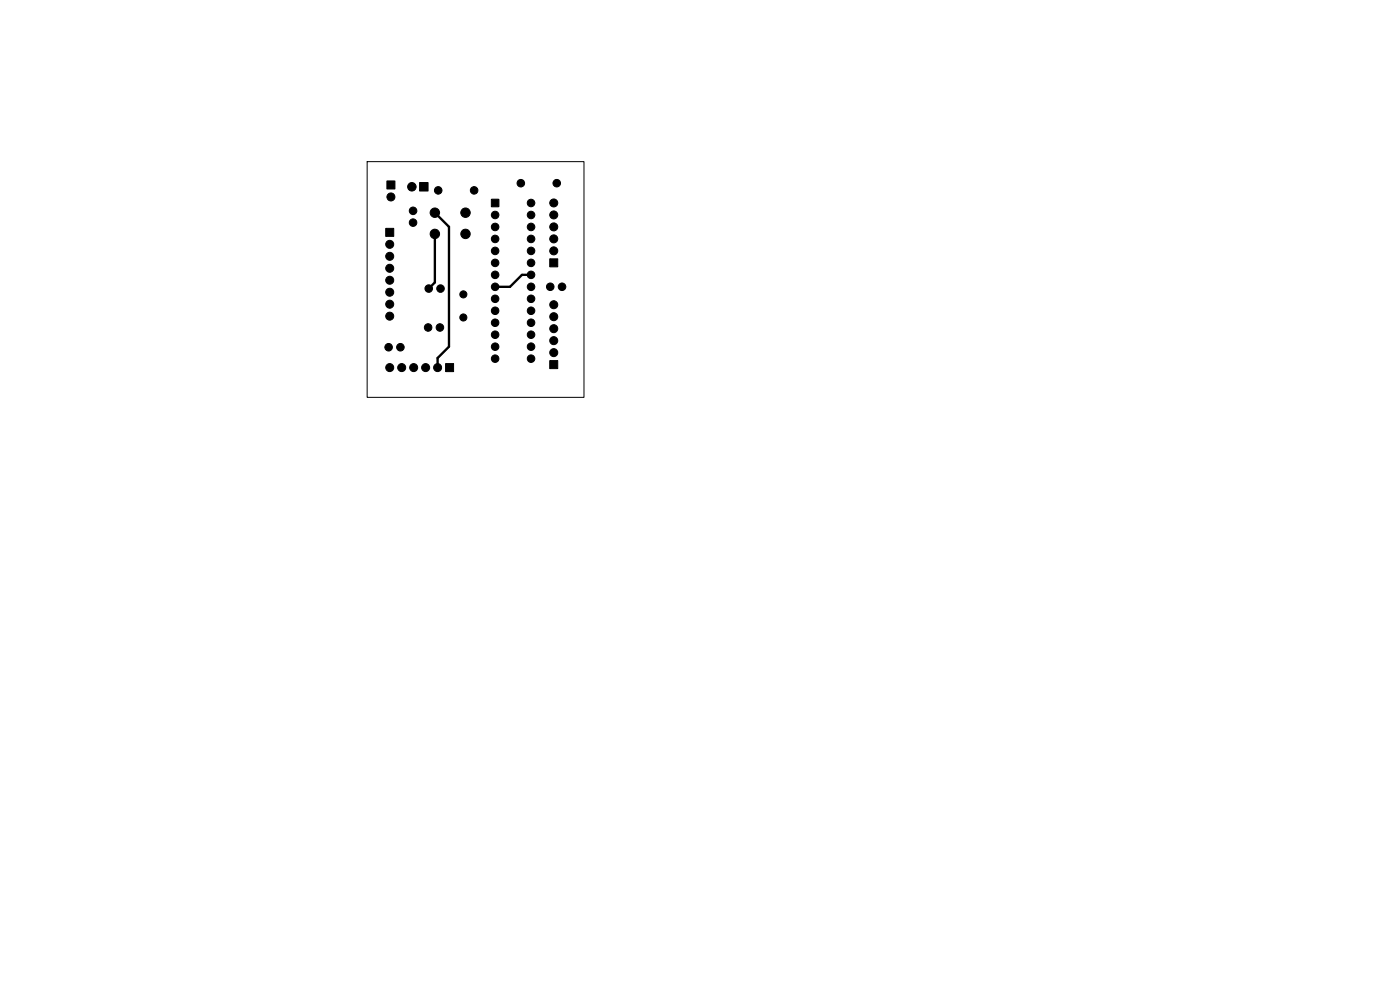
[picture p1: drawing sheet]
<svg xmlns="http://www.w3.org/2000/svg" width="297mm" height="210mm" viewBox="0 0 297 210" stroke-linecap="round" stroke-linejoin="round" font-family="sans-serif">
<g fill="#000" stroke="#000" stroke-width=".21">
<path d="M89 38.7h1.8v1.8h-1.8zM81.8 48.4h1.7v1.7h-1.7zM82.1 38.4h1.7v1.7h-1.7zM104.2 42.3h1.6v1.6h-1.6zM116.6 54.9h1.7v1.7h-1.7zM94.5 77.1h1.7v1.7h-1.7zM116.6 76.5h1.7v1.7h-1.7z"/>
<circle cx="87.4" cy="39.6" r=".9"/>
<circle cx="110.5" cy="38.9" r=".8"/>
<circle cx="118.1" cy="38.9" r=".8"/>
<circle cx="82.7" cy="59.5" r=".85"/>
<circle cx="82.7" cy="51.8" r=".85"/>
<circle cx="82.7" cy="54.4" r=".85"/>
<circle cx="82.7" cy="56.9" r=".85"/>
<circle cx="82.9" cy="41.8" r=".85"/>
<circle cx="87.6" cy="47.2" r=".8"/>
<circle cx="87.6" cy="44.7" r=".8"/>
<circle cx="92.3" cy="45.1" r="1"/>
<circle cx="92.3" cy="49.6" r="1"/>
<circle cx="93" cy="40.4" r=".8"/>
<circle cx="98.8" cy="45.1" r="1"/>
<circle cx="98.8" cy="49.6" r="1"/>
<circle cx="100.6" cy="40.4" r=".8"/>
<circle cx="105" cy="53.2" r=".8"/>
<circle cx="105" cy="50.7" r=".8"/>
<circle cx="105" cy="48.1" r=".8"/>
<circle cx="105" cy="58.3" r=".8"/>
<circle cx="105" cy="45.6" r=".8"/>
<circle cx="105" cy="55.8" r=".8"/>
<circle cx="112.7" cy="50.7" r=".8"/>
<circle cx="112.7" cy="48.1" r=".8"/>
<circle cx="112.7" cy="58.3" r=".8"/>
<circle cx="112.7" cy="55.8" r=".8"/>
<circle cx="112.7" cy="45.6" r=".8"/>
<circle cx="112.7" cy="53.2" r=".8"/>
<circle cx="112.7" cy="43.1" r=".8"/>
<circle cx="117.5" cy="48.1" r=".85"/>
<circle cx="117.5" cy="50.7" r=".85"/>
<circle cx="117.5" cy="53.2" r=".85"/>
<circle cx="117.5" cy="45.6" r=".85"/>
<circle cx="117.5" cy="43.1" r=".85"/>
<circle cx="82.4" cy="73.7" r=".8"/>
<circle cx="82.7" cy="78" r=".85"/>
<circle cx="82.7" cy="67.1" r=".85"/>
<circle cx="82.7" cy="64.5" r=".85"/>
<circle cx="82.7" cy="62" r=".85"/>
<circle cx="84.9" cy="73.7" r=".8"/>
<circle cx="85.2" cy="78" r=".85"/>
<circle cx="87.8" cy="78" r=".85"/>
<circle cx="90.3" cy="78" r=".85"/>
<circle cx="90.8" cy="69.5" r=".8"/>
<circle cx="91" cy="61.2" r=".8"/>
<circle cx="92.8" cy="78" r=".85"/>
<circle cx="93.3" cy="69.5" r=".8"/>
<circle cx="93.5" cy="61.2" r=".8"/>
<circle cx="98.3" cy="62.4" r=".75"/>
<circle cx="98.3" cy="67.3" r=".75"/>
<circle cx="105" cy="76.1" r=".8"/>
<circle cx="105" cy="73.5" r=".8"/>
<circle cx="105" cy="71" r=".8"/>
<circle cx="105" cy="68.5" r=".8"/>
<circle cx="105" cy="60.8" r=".8"/>
<circle cx="105" cy="65.9" r=".8"/>
<circle cx="105" cy="63.4" r=".8"/>
<circle cx="112.7" cy="73.5" r=".8"/>
<circle cx="112.7" cy="71" r=".8"/>
<circle cx="112.7" cy="60.8" r=".8"/>
<circle cx="112.7" cy="65.9" r=".8"/>
<circle cx="112.7" cy="63.4" r=".8"/>
<circle cx="112.7" cy="76.1" r=".8"/>
<circle cx="112.7" cy="68.5" r=".8"/>
<circle cx="116.7" cy="60.8" r=".8"/>
<circle cx="117.5" cy="72.3" r=".85"/>
<circle cx="117.5" cy="69.7" r=".85"/>
<circle cx="117.5" cy="74.8" r=".85"/>
<circle cx="117.5" cy="64.6" r=".85"/>
<circle cx="117.5" cy="67.2" r=".85"/>
<circle cx="119.2" cy="60.8" r=".8"/>
</g>
<path d="M92.3 49.6v10.3l-1.3 1.3M92.3 45.1l2.9 3v25.4l-2.4 2.4v2.1M112.7 58.3h-2l-2.5 2.5h-3.2" fill="none" stroke="#000" stroke-width=".5"/>
<path d="M77.9 34.3h46v50h-46z" fill="none" stroke="#000" stroke-width=".21"/>
</svg>
